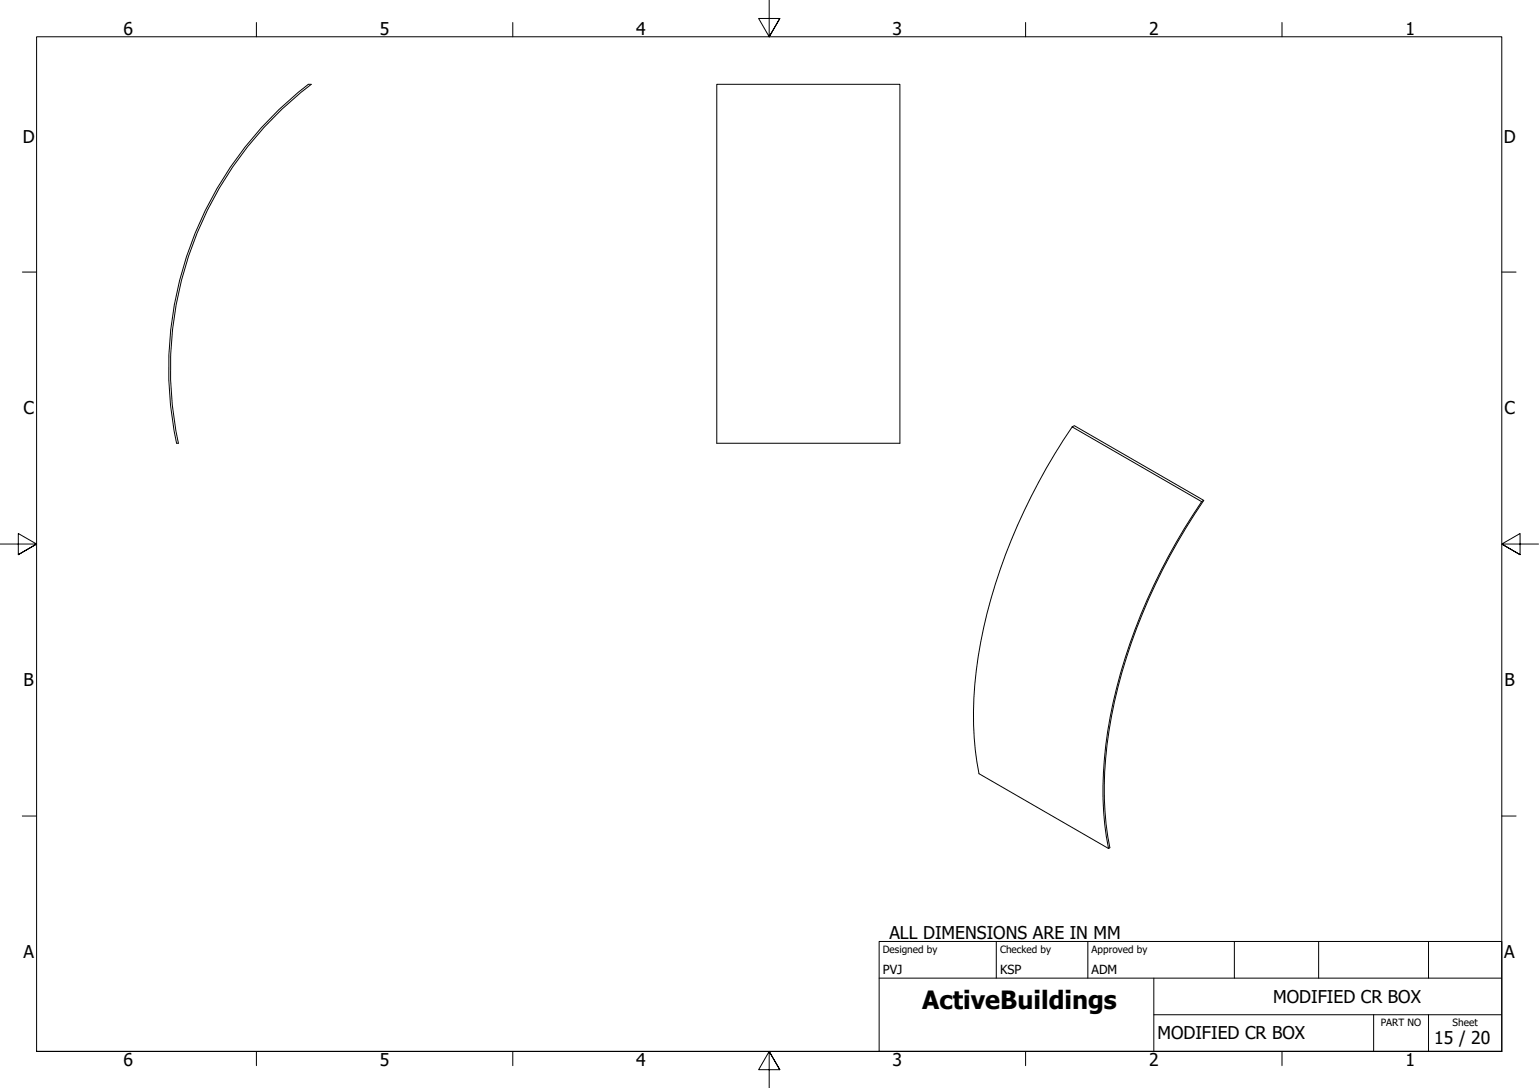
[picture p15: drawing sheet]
<svg xmlns="http://www.w3.org/2000/svg" width="420mm" height="297mm" viewBox="0 0 420 297" stroke-linecap="round" stroke-linejoin="round" font-family="sans-serif">
<defs><g id="words">
<text font-size="6.9" x="251.8" y="275.5">ActiveBuildings</text>
<g font-size="4.8">
<text x="33.7" y="9.6">6</text>
<text x="103.7" y="9.6">5</text>
<text x="173.7" y="9.6">4</text>
<text x="243.7" y="9.6">3</text>
<text x="313.7" y="9.6">2</text>
<text x="383.7" y="9.6">1</text>
<text x="6.2" y="38.9">D</text>
<text x="410.5" y="38.9">D</text>
<text x="6.4" y="113.2">C</text>
<text x="410.7" y="113.2">C</text>
<text x="6.4" y="187.4">B</text>
<text x="410.7" y="187.4">B</text>
<text x="242.8" y="256.3">ALL DIMENSIONS ARE IN MM</text>
<text x="6.4" y="261.7">A</text>
<text x="410.7" y="261.7">A</text>
<text x="347.6" y="273.8">MODIFIED CR BOX</text>
<text x="316" y="283.7">MODIFIED CR BOX</text>
<text x="391.6" y="285">15 / 20</text>
<text x="33.7" y="290.9">6</text>
<text x="103.7" y="290.9">5</text>
<text x="173.7" y="290.9">4</text>
<text x="243.7" y="290.9">3</text>
<text x="313.7" y="290.9">2</text>
<text x="383.7" y="290.9">1</text>
</g>
<g font-size="3.4">
<text x="241" y="266">PVJ</text>
<text x="273" y="266">KSP</text>
<text x="298" y="266">ADM</text>
</g>
<g font-size="2.7">
<text x="241" y="260.1">Designed by</text>
<text x="273" y="260.1">Checked by</text>
<text x="298" y="260.1">Approved by</text>
<text x="376.9" y="280.1">PART NO</text>
<text x="396.6" y="280.1">Sheet</text>
</g>
</g></defs>
<!-- layer: Visible (ISO) -->
<path d="M73.7 32.3l6.8-6.3 3.7-3h.8a97.5 97.5 0 0 0-36.3 98h-.5a98 98 0 0 1 25.5-88.7zM195.7 23h50v98h-50zM292.7 116.6l.6-.4 35.3 20.4-.5 .4zM292.7 116.6a157.4 157.4 0 0 0-25.6 62.6 92.4 92.4 0 0 0 .2 32l35.3 20.5 .4-.3a98.9 98.9 0 0 1 2.2-43.9 161.7 161.7 0 0 1 23.4-50.9M328.1 137a155.7 155.7 0 0 0-26.2 66.5 87.5 87.5 0 0 0 .7 28.2" fill="none" stroke="#000" stroke-width=".27"/>
<!-- layer: Border (ISO) -->
<g fill="none" stroke="#000" stroke-width=".27">
<path d="M70 6.1v3.9M140 6.1v3.9M210 0v10l-2.9-5h5.8l-2.9 5 2.9-5M280 6.1v3.9M350 6.1v3.9M6.1 74.3h3.9M410 74.3h3.9M0 148.5h10l-5-2.8v5.7l5-2.9-5 2.9M420 148.5h-10l5-2.8v5.7l-5-2.9 5 2.9M6.1 222.8h3.9M410 222.8h3.9M10 287v-277h400v277h-400h400"/>
<path d="M70 287v3.9M140 287v3.9M212.9 292l-2.9-5 2.9 5h-5.8l2.9-5v10M280 287v3.9M350 287v3.9"/>
</g>
<!-- layer: Title (ISO) -->
<path d="M240 257h170v30h-170zM272 257v10M297 257v10M337 257v10M360 257v10M390 257v10M240 267h170M315 277h95M315 267v20M375 277v10M390 277v10" fill="none" stroke="#000" stroke-width=".27"/>
<use href="#words"/>
</svg>
